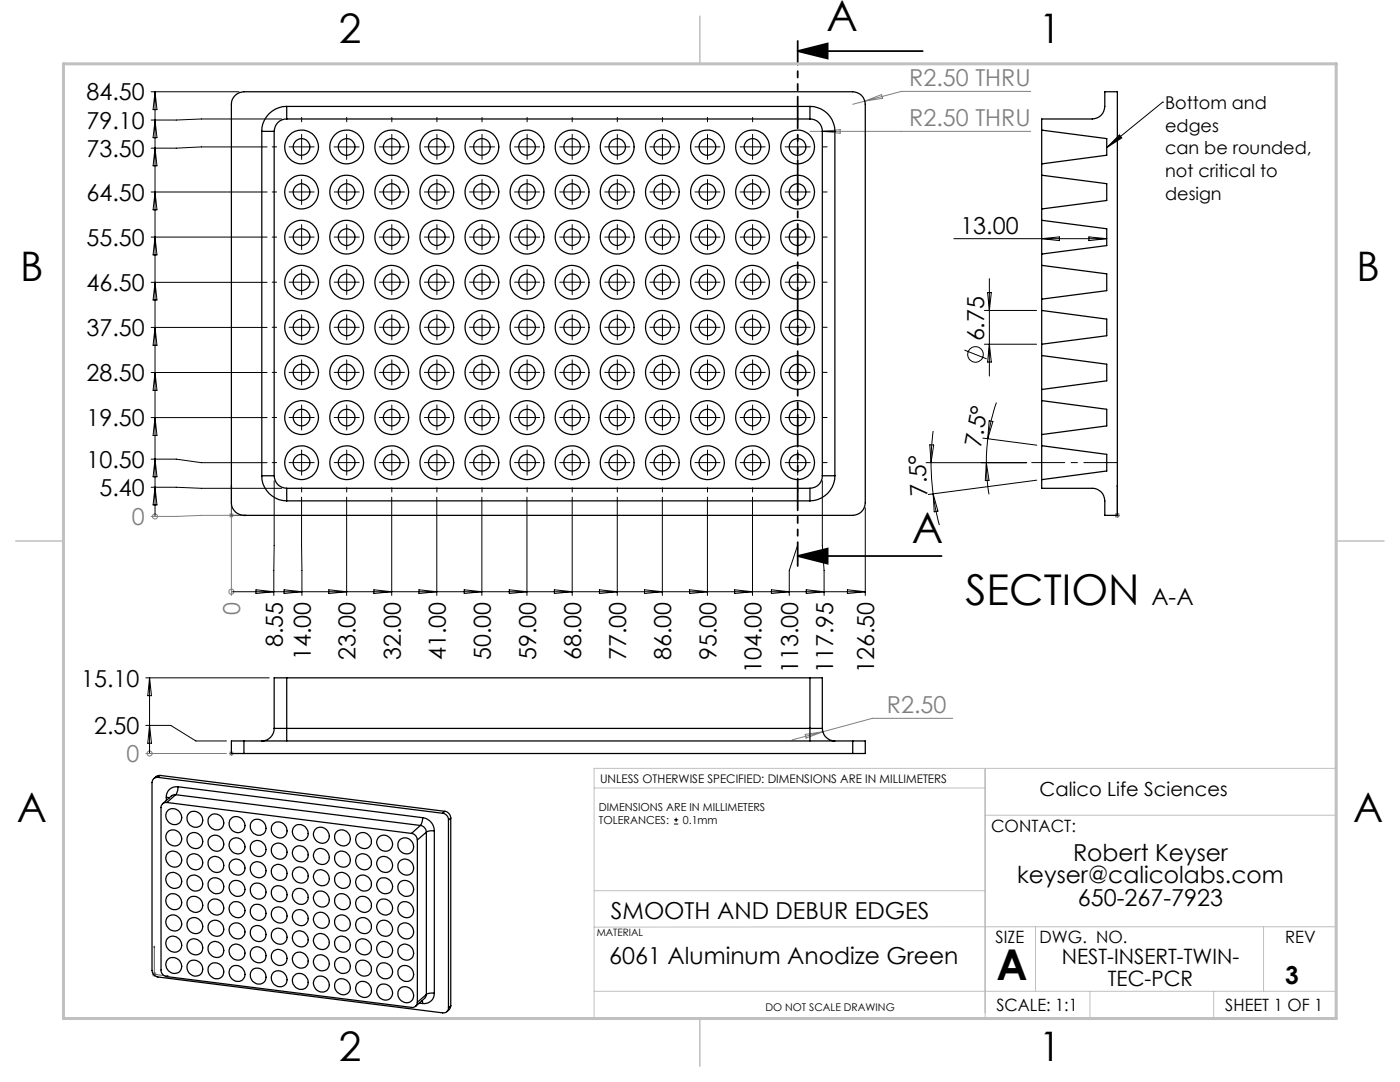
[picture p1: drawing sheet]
<svg xmlns="http://www.w3.org/2000/svg" width="279mm" height="216mm" viewBox="0 0 279 216" stroke-linecap="round" stroke-linejoin="round" font-family="sans-serif">
<defs><g id="words">
<g font-size="8.5">
<text x="164.9" y="6.3">A</text>
<text x="182" y="108.4">A</text>
<text x="192.7" y="120.8">SECTION</text>
<text x="198.9" y="195.5">A</text>
</g>
<g font-size="8.1">
<text x="67.6" y="8.5">2</text>
<text x="207.3" y="8.5">1</text>
<text x="4" y="56.2">B</text>
<text x="270.7" y="56.2">B</text>
<text x="3.3" y="164.1">A</text>
<text x="270" y="164.1">A</text>
<text x="67.6" y="211.7">2</text>
<text x="207.3" y="211.7">1</text>
</g>
<text font-size="4.9" x="256.5" y="196.4">3</text>
<g font-size="4.7" fill="#808080">
<text x="181.5" y="17.2">R2.50 THRU</text>
<text x="181.5" y="25.2">R2.50 THRU</text>
<text x="26.3" y="104.8">0</text>
<text x="48" y="122.7" transform="rotate(-90 48 122.7)">0</text>
<text x="177" y="142.3">R2.50</text>
<text x="25.2" y="152.1">0</text>
</g>
<g font-size="4.7">
<text x="17.3" y="20.1">84.50</text>
<text x="17.3" y="25.7">79.10</text>
<text x="17.3" y="31.3">73.50</text>
<text x="17.3" y="40.1">64.50</text>
<text x="191.7" y="46.6">13.00</text>
<text x="17.3" y="49.1">55.50</text>
<text x="17.3" y="58.1">46.50</text>
<text x="17.3" y="67.1">37.50</text>
<text x="196.4" y="68.1" transform="rotate(-90 196.4 68.1)">6.75</text>
<text x="17.3" y="76.1">28.50</text>
<text x="17.3" y="85.1">19.50</text>
<text x="195.7" y="89.5" transform="rotate(-79 195.7 89.5)">7.5°</text>
<text x="17.3" y="93.3">10.50</text>
<text x="19.9" y="99">5.40</text>
<text x="185.1" y="99" transform="rotate(-93 185.1 99)">7.5°</text>
<text x="229.8" y="120.8">A-A</text>
<text x="56.4" y="129.1" transform="rotate(-90 56.4 129.1)">8.55</text>
<text x="62" y="131.7" transform="rotate(-90 62 131.7)">14.00</text>
<text x="71" y="131.7" transform="rotate(-90 71 131.7)">23.00</text>
<text x="80" y="131.7" transform="rotate(-90 80 131.7)">32.00</text>
<text x="89" y="131.7" transform="rotate(-90 89 131.7)">41.00</text>
<text x="98" y="131.7" transform="rotate(-90 98 131.7)">50.00</text>
<text x="107" y="131.7" transform="rotate(-90 107 131.7)">59.00</text>
<text x="116" y="131.7" transform="rotate(-90 116 131.7)">68.00</text>
<text x="125" y="131.7" transform="rotate(-90 125 131.7)">77.00</text>
<text x="134" y="131.7" transform="rotate(-90 134 131.7)">86.00</text>
<text x="143" y="131.7" transform="rotate(-90 143 131.7)">95.00</text>
<text x="16.2" y="137">15.10</text>
<text x="152" y="134.3" transform="rotate(-90 152 134.3)">104.00</text>
<text x="159.3" y="134.3" transform="rotate(-90 159.3 134.3)">113.00</text>
<text x="166.3" y="134.3" transform="rotate(-90 166.3 134.3)">117.95</text>
<text x="174.5" y="134.3" transform="rotate(-90 174.5 134.3)">126.50</text>
<text x="18.8" y="146.5">2.50</text>
<text x="214.1" y="171.7">Robert Keyser</text>
<text x="203" y="176.3">keyser@calicolabs.com</text>
<text x="121.9" y="183.3">SMOOTH AND DEBUR EDGES</text>
<text x="215.1" y="180.8">650-267-7923</text>
<text x="121.6" y="192.4">6061 Aluminum Anodize Green</text>
</g>
<g font-size="4.2">
<text x="211.9" y="192.4">NEST-INSERT-TWIN-</text>
<text x="221.1" y="196.6">TEC-PCR</text>
</g>
<text font-size="3.9" x="207.5" y="158.8">Calico Life Sciences</text>
<g font-size="3.5">
<text x="232.5" y="21.8">Bottom and</text>
<text x="232.5" y="26.3">edges</text>
<text x="232.5" y="30.8">can be rounded,</text>
<text x="232.5" y="35.3">not critical to</text>
<text x="232.5" y="39.9">design</text>
</g>
<g font-size="3.4">
<text x="197.8" y="166">CONTACT:</text>
<text x="198.7" y="188.1">SIZE</text>
<text x="207.5" y="188.1">DWG. NO.</text>
<text x="256.5" y="188.2">REV</text>
<text x="198.8" y="201.7">SCALE: 1:1</text>
<text x="244.5" y="201.7">SHEET 1 OF 1</text>
</g>
<text font-size="2.4" x="119.8" y="156.2">UNLESS OTHERWISE SPECIFIED: DIMENSIONS ARE IN MILLIMETERS</text>
<g font-size="2.2">
<text x="119.5" y="161.8">DIMENSIONS ARE IN MILLIMETERS</text>
<text x="119.5" y="164.4">TOLERANCES:</text>
<text x="136.3" y="164.4">0.1mm</text>
</g>
<text font-size="2.1" x="152.8" y="201.7">DO NOT SCALE DRAWING</text>
<text font-size="2" x="119.1" y="186.7">MATERIAL</text>
</g></defs>
<g fill="none" stroke="#000" stroke-width=".2">
<path d="M30.2 18.3h17.5M30.9 18.3v84.7M30.9 18.3l.4 3.6h-.7zM30.2 38.3h23.1M30.9 38.3l.4 3.6h-.7zM30.9 29.6l.4 3.5h-.7zM30.9 24l.4 3.5h-.7zM53.3 29.3h-13.1l-5 .3h-5M56.2 23.7h-16l-5 .3h-5M66.7 29.3h5M69.2 26.8v5M220.9 29.5l2.5-2.6 .5 .6z"/>
<path d="M232 20.4h.1M232 20.4l-11.1 9.1M30.2 56.3h23.1M30.2 47.3h23.1M30.9 56.3l.4 3.6h-.7zM30.9 47.3l.4 3.6h-.7zM190.4 47.6h30.5M197.1 58.4h.7l-.4 3.5zM197.4 55.6v19.4M207.9 47.6l3.5-.3v.7zM217.3 47.3l3.6 .3-3.6 .4zM30.2 74.3h23.1"/>
<path d="M30.2 65.3h23.1M30.9 74.3l.4 3.6h-.7zM30.9 65.3l.4 3.6h-.7zM192.5 69.9l4.4 1.7M196.5 61.9h10.4M196.5 68.7h10.4M197.4 68.7l.4 3.5h-.7zM30.2 97.2h5l5 .2h16M30.2 91.6h5l5 .7h13.1M30.2 83.3h23.1M30.9 97.2l.4 3.6h-.7zM30.9 91.6l.4 3.5h-.7z"/>
<path d="M30.9 83.3l.4 3.6h-.7zM54.7 95.9l-.1 22.9M60.2 99.2l.1 19.6M69.2 99.2v19.6M78.2 99.2v19.6M87.2 99.2v19.6M96.2 99.2v19.6M105.2 99.2v19.6M114.2 99.2v19.6M123.2 99.2v19.6M132.2 99.2v19.6M141.2 99.2v19.6"/>
<path d="M150.2 99.2v19.6M164.1 95.9v12.9l.4 5v5M185.6 88.8h.7l-.5 3.5zM185.8 92.3l.1 3.2 .3 3.1M186.2 98.6l1 3.4-.8 .1zM186.2 86l-.3 3.1-.1 3.2M186.2 98.6l.5 3.1 .8 3.1M196.1 87.4l10.8 1.4M196.8 92.3a31.5 31.5 0 0 0 .6 6.3M196.8 92.3l.6 3.5-.8 .1zM197.1 87.5l-.3 4.8M197.4 84l.8 .1-1.1 3.4z"/>
<path d="M198.9 80.3a34.9 34.9 0 0 0-1.8 7.2M204.9 92.3h-20.1M206.9 95.8l-21.7 2.9M46.2 118.1h126.5M51.1 117.7l3.5 .4-3.5 .3zM56.7 117.7l3.6 .4-3.6 .3zM65.6 117.7l3.6 .4-3.6 .3zM74.6 117.7l3.6 .4-3.6 .3zM83.6 117.7l3.6 .4-3.6 .3zM92.6 117.7l3.6 .4-3.6 .3zM101.6 117.7l3.6 .4-3.6 .3zM110.6 117.7l3.6 .4-3.6 .3z"/>
<path d="M119.6 117.7l3.6 .4-3.6 .3zM128.6 117.7l3.6 .4-3.6 .3zM137.6 117.7l3.6 .4-3.6 .3zM146.6 117.7l3.6 .4-3.6 .3zM154 117.7l3.5 .4-3.5 .3zM159.2 112v-3.2l-1.7 5v5M160.9 117.7l3.6 .4-3.6 .3zM169.1 117.7l3.6 .4-3.6 .3zM172.7 101.3v17.5M29.1 135.3h24.6M29.8 135.3v15.1M29.8 135.3l.4 3.5h-.7z"/>
<path d="M29.1 144.7h5l5 3.1h6.1M29.8 144.7l.4 3.6h-.7zM134.5 164.4h.9M134.5 163.6h.9M134.9 163.2v.8"/>
<circle cx="194.7" cy="70.7" r="1.55"/>
</g>
<path d="M159.2 10.2h24.9M159.2 10.2l6-1.5v3zM159.2 110.9h28.7M159.2 110.9l6-1.4v3z" fill="none" stroke="#000" stroke-width=".35"/>
<g fill="none" stroke="#808080" stroke-width=".2">
<path d="M205.7 18.2h-25.8l-7.3 2M161.6 26.2h44.1M164.1 26.2l3.6-.3v.7zM172.6 20.2l-2.4 .6M172.6 20.2l3.3-1.3 .2 .7zM30.9 103h.1M45.8 102.5l.7 .7M46.2 118.1h.1M46.2 101.3v17.5M46.5 102.5l-.7 .7M47.7 102.8l-17.5 .2M222.5 102.8h1"/>
<path d="M222.6 102.5l.7 .7M223 102.3v1M223.3 102.5l-.7 .7M29.1 150.4h16.1M29.8 150.4h.1M45.7 150.4h1M45.8 150l.7 .7M46.2 149.9v.9M46.5 150l-.7 .7M160.7 146.5l3.5-.5-3.3 1.3zM164.2 146l-6.1 1.6M190.1 143.3h-16l-9.9 2.7"/>
<path d="M30.3 194.4h1M30.4 194.1l.8 .7M30.8 193.9v1M31.2 194.1l-.8 .7"/>
<circle cx="30.9" cy="103" r=".5"/>
<circle cx="46.2" cy="118.1" r=".5"/>
<circle cx="29.9" cy="150.4" r=".51"/>
</g>
<g fill="none" stroke="#00f" stroke-width=".2">
<path d="M46.2 96.8v.4h-.1zM46.2 96.8v6h3M223 96.8v.4v-.4M223 96.8v6M48.9 102.8h.3l-.3 .1zM223 102.8v.1zM223 102.8h.1M46.1 150.4h.1zM46.2 150.4h.1M46.2 150.4h3M49.2 150.4h-.3h.3M30.8 188.8l.1 .3h-.2z"/>
<path d="M30.8 188.8v5.6l2.8 .4M33.3 194.7l.3 .1h-.3z"/>
</g>
<path d="M222.9 92.3h-17" fill="none" stroke="#000" stroke-width=".2" stroke-dasharray="15.2 1.3 1.3 1.3" stroke-dashoffset="8.6"/>
<g fill="none" stroke="#000" stroke-width=".2" stroke-dasharray="15.2 1.3 1.3 1.3">
<path d="M55.2 29.3h-.9M55.2 38.3h-.9M60.2 29.3v-2.5M60.2 29.3h-2.5M60.2 29.3v2.5M60.2 29.3h2.5M60.2 24.3v-.9M60.2 38.3v-2.5M60.2 38.3h-2.5M60.2 38.3v2.5M60.2 38.3h2.5M69.2 24.3v-.9"/>
<path d="M69.2 38.3v-2.5M69.2 38.3h-2.5M69.2 38.3v2.5M69.2 38.3h2.5M78.2 29.3v-2.5M78.2 29.3h-2.5M78.2 29.3v2.5M78.2 29.3h2.5M78.2 24.3v-.9M78.2 38.3v-2.5M78.2 38.3h-2.5M78.2 38.3v2.5"/>
<path d="M78.2 38.3h2.5M87.2 29.3v-2.5M87.2 29.3h-2.5M87.2 29.3v2.5M87.2 29.3h2.5M87.2 24.3v-.9M87.2 38.3v-2.5M87.2 38.3h-2.5M87.2 38.3v2.5M87.2 38.3h2.5M96.2 29.3v-2.5M96.2 29.3h-2.5"/>
<path d="M96.2 29.3v2.5M96.2 29.3h2.5M96.2 24.3v-.9M96.2 38.3v-2.5M96.2 38.3h-2.5M96.2 38.3v2.5M96.2 38.3h2.5M105.2 29.3v-2.5M105.2 29.3h-2.5M105.2 29.3v2.5M105.2 29.3h2.5M105.2 24.3v-.9"/>
<path d="M105.2 38.3v-2.5M105.2 38.3h-2.5M105.2 38.3v2.5M105.2 38.3h2.5M114.2 29.3v-2.5M114.2 29.3h-2.5M114.2 29.3v2.5M114.2 29.3h2.5M114.2 24.3v-.9M114.2 38.3v-2.5M114.2 38.3h-2.5M114.2 38.3v2.5"/>
<path d="M114.2 38.3h2.5M123.2 29.3v-2.5M123.2 29.3h-2.5M123.2 29.3v2.5M123.2 29.3h2.5M123.2 24.3v-.9M123.2 38.3v-2.5M123.2 38.3h-2.5M123.2 38.3v2.5M123.2 38.3h2.5M132.2 29.3v-2.5M132.2 29.3h-2.5"/>
<path d="M132.2 29.3v2.5M132.2 29.3h2.5M132.2 24.3v-.9M132.2 38.3v-2.5M132.2 38.3h-2.5M132.2 38.3v2.5M132.2 38.3h2.5M141.2 29.3v-2.5M141.2 29.3h-2.5M141.2 29.3v2.5M141.2 29.3h2.5M141.2 24.3v-.9"/>
<path d="M141.2 38.3v-2.5M141.2 38.3h-2.5M141.2 38.3v2.5M141.2 38.3h2.5M150.2 29.3v-2.5M150.2 29.3h-2.5M150.2 29.3v2.5M150.2 29.3h2.5M150.2 24.3v-.9M150.2 38.3v-2.5M150.2 38.3h-2.5M150.2 38.3v2.5"/>
<path d="M150.2 38.3h2.5M159.2 29.3v-2.5M159.2 29.3h-2.5M159.2 29.3v2.5M159.2 29.3h2.5M159.2 24.3v-.9M159.2 38.3v-2.5M159.2 38.3h-2.5M159.2 38.3v2.5M159.2 38.3h2.5M164.2 29.3h.9M164.2 38.3h.9"/>
<path d="M55.2 47.3h-.9M55.2 56.3h-.9M60.2 47.3v-2.5M60.2 47.3h-2.5M60.2 47.3v2.5M60.2 47.3h2.5M60.2 56.3v-2.5M60.2 56.3h-2.5M60.2 56.3v2.5M60.2 56.3h2.5M69.2 47.3v-2.5M69.2 47.3h-2.5"/>
<path d="M69.2 47.3v2.5M69.2 47.3h2.5M69.2 56.3v-2.5M69.2 56.3h-2.5M69.2 56.3v2.5M69.2 56.3h2.5M78.2 47.3v-2.5M78.2 47.3h-2.5M78.2 47.3v2.5M78.2 47.3h2.5M78.2 56.3v-2.5M78.2 56.3h-2.5"/>
<path d="M78.2 56.3v2.5M78.2 56.3h2.5M87.2 47.3v-2.5M87.2 47.3h-2.5M87.2 47.3v2.5M87.2 47.3h2.5M87.2 56.3v-2.5M87.2 56.3h-2.5M87.2 56.3v2.5M87.2 56.3h2.5M96.2 47.3v-2.5M96.2 47.3h-2.5"/>
<path d="M96.2 47.3v2.5M96.2 47.3h2.5M96.2 56.3v-2.5M96.2 56.3h-2.5M96.2 56.3v2.5M96.2 56.3h2.5M105.2 47.3v-2.5M105.2 47.3h-2.5M105.2 47.3v2.5M105.2 47.3h2.5M105.2 56.3v-2.5M105.2 56.3h-2.5"/>
<path d="M105.2 56.3v2.5M105.2 56.3h2.5M114.2 47.3v-2.5M114.2 47.3h-2.5M114.2 47.3v2.5M114.2 47.3h2.5M114.2 56.3v-2.5M114.2 56.3h-2.5M114.2 56.3v2.5M114.2 56.3h2.5M123.2 47.3v-2.5M123.2 47.3h-2.5"/>
<path d="M123.2 47.3v2.5M123.2 47.3h2.5M123.2 56.3v-2.5M123.2 56.3h-2.5M123.2 56.3v2.5M123.2 56.3h2.5M132.2 47.3v-2.5M132.2 47.3h-2.5M132.2 47.3v2.5M132.2 47.3h2.5M132.2 56.3v-2.5M132.2 56.3h-2.5"/>
<path d="M132.2 56.3v2.5M132.2 56.3h2.5M141.2 47.3v-2.5M141.2 47.3h-2.5M141.2 47.3v2.5M141.2 47.3h2.5M141.2 56.3v-2.5M141.2 56.3h-2.5M141.2 56.3v2.5M141.2 56.3h2.5M150.2 47.3v-2.5M150.2 47.3h-2.5"/>
<path d="M150.2 47.3v2.5M150.2 47.3h2.5M150.2 56.3v-2.5M150.2 56.3h-2.5M150.2 56.3v2.5M150.2 56.3h2.5M159.2 47.3v-2.5M159.2 47.3h-2.5M159.2 47.3v2.5M159.2 47.3h2.5M159.2 56.3v-2.5M159.2 56.3h-2.5"/>
<path d="M159.2 56.3v2.5M159.2 56.3h2.5M164.2 47.3h.9M164.2 56.3h.9M55.2 65.3h-.9M55.2 74.3h-.9M60.2 65.3v-2.5M60.2 65.3h-2.5M60.2 65.3v2.5M60.2 65.3h2.5M60.2 74.3v-2.5M60.2 74.3h-2.5"/>
<path d="M60.2 74.3v2.5M60.2 74.3h2.5M69.2 65.3v-2.5M69.2 65.3h-2.5M69.2 65.3v2.5M69.2 65.3h2.5M69.2 74.3v-2.5M69.2 74.3h-2.5M69.2 74.3v2.5M69.2 74.3h2.5M78.2 65.3v-2.5M78.2 65.3h-2.5"/>
<path d="M78.2 65.3v2.5M78.2 65.3h2.5M78.2 74.3v-2.5M78.2 74.3h-2.5M78.2 74.3v2.5M78.2 74.3h2.5M87.2 65.3v-2.5M87.2 65.3h-2.5M87.2 65.3v2.5M87.2 65.3h2.5M87.2 74.3v-2.5M87.2 74.3h-2.5"/>
<path d="M87.2 74.3v2.5M87.2 74.3h2.5M96.2 65.3v-2.5M96.2 65.3h-2.5M96.2 65.3v2.5M96.2 65.3h2.5M96.2 74.3v-2.5M96.2 74.3h-2.5M96.2 74.3v2.5M96.2 74.3h2.5M105.2 65.3v-2.5M105.2 65.3h-2.5"/>
<path d="M105.2 65.3v2.5M105.2 65.3h2.5M105.2 74.3v-2.5M105.2 74.3h-2.5M105.2 74.3v2.5M105.2 74.3h2.5M114.2 65.3v-2.5M114.2 65.3h-2.5M114.2 65.3v2.5M114.2 65.3h2.5M114.2 74.3v-2.5M114.2 74.3h-2.5"/>
<path d="M114.2 74.3v2.5M114.2 74.3h2.5M123.2 65.3v-2.5M123.2 65.3h-2.5M123.2 65.3v2.5M123.2 65.3h2.5M123.2 74.3v-2.5M123.2 74.3h-2.5M123.2 74.3v2.5M123.2 74.3h2.5M132.2 65.3v-2.5M132.2 65.3h-2.5"/>
<path d="M132.2 65.3v2.5M132.2 65.3h2.5M132.2 74.3v-2.5M132.2 74.3h-2.5M132.2 74.3v2.5M132.2 74.3h2.5M141.2 65.3v-2.5M141.2 65.3h-2.5M141.2 65.3v2.5M141.2 65.3h2.5M141.2 74.3v-2.5M141.2 74.3h-2.5"/>
<path d="M141.2 74.3v2.5M141.2 74.3h2.5M150.2 65.3v-2.5M150.2 65.3h-2.5M150.2 65.3v2.5M150.2 65.3h2.5M150.2 74.3v-2.5M150.2 74.3h-2.5M150.2 74.3v2.5M150.2 74.3h2.5M159.2 65.3v-2.5M159.2 65.3h-2.5"/>
<path d="M159.2 65.3v2.5M159.2 65.3h2.5M159.2 74.3v-2.5M159.2 74.3h-2.5M159.2 74.3v2.5M159.2 74.3h2.5M164.2 65.3h.9M164.2 74.3h.9M55.2 83.3h-.9M55.2 92.3h-.9M60.2 83.3v-2.5M60.2 83.3h-2.5"/>
<path d="M60.2 83.3v2.5M60.2 83.3h2.5M60.2 92.3v-2.5M60.2 92.3h-2.5M60.2 92.3v2.5M60.2 92.3h2.5M60.2 97.3v.9M69.2 83.3v-2.5M69.2 83.3h-2.5M69.2 83.3v2.5M69.2 83.3h2.5M69.2 92.3v-2.5"/>
<path d="M69.2 92.3h-2.5M69.2 92.3v2.5M69.2 92.3h2.5M69.2 97.3v.9M78.2 83.3v-2.5M78.2 83.3h-2.5M78.2 83.3v2.5M78.2 83.3h2.5M78.2 92.3v-2.5M78.2 92.3h-2.5M78.2 92.3v2.5M78.2 92.3h2.5"/>
<path d="M78.2 97.3v.9M87.2 83.3v-2.5M87.2 83.3h-2.5M87.2 83.3v2.5M87.2 83.3h2.5M87.2 92.3v-2.5M87.2 92.3h-2.5M87.2 92.3v2.5M87.2 92.3h2.5M87.2 97.3v.9M96.2 83.3v-2.5M96.2 83.3h-2.5"/>
<path d="M96.2 83.3v2.5M96.2 83.3h2.5M96.2 92.3v-2.5M96.2 92.3h-2.5M96.2 92.3v2.5M96.2 92.3h2.5M96.2 97.3v.9M105.2 83.3v-2.5M105.2 83.3h-2.5M105.2 83.3v2.5M105.2 83.3h2.5M105.2 92.3v-2.5"/>
<path d="M105.2 92.3h-2.5M105.2 92.3v2.5M105.2 92.3h2.5M105.2 97.3v.9M114.2 83.3v-2.5M114.2 83.3h-2.5M114.2 83.3v2.5M114.2 83.3h2.5M114.2 92.3v-2.5M114.2 92.3h-2.5M114.2 92.3v2.5M114.2 92.3h2.5"/>
<path d="M114.2 97.3v.9M123.2 83.3v-2.5M123.2 83.3h-2.5M123.2 83.3v2.5M123.2 83.3h2.5M123.2 92.3v-2.5M123.2 92.3h-2.5M123.2 92.3v2.5M123.2 92.3h2.5M123.2 97.3v.9M132.2 83.3v-2.5M132.2 83.3h-2.5"/>
<path d="M132.2 83.3v2.5M132.2 83.3h2.5M132.2 92.3v-2.5M132.2 92.3h-2.5M132.2 92.3v2.5M132.2 92.3h2.5M132.2 97.3v.9M141.2 83.3v-2.5M141.2 83.3h-2.5M141.2 83.3v2.5M141.2 83.3h2.5M141.2 92.3v-2.5"/>
<path d="M141.2 92.3h-2.5M141.2 92.3v2.5M141.2 92.3h2.5M141.2 97.3v.9M150.2 83.3v-2.5M150.2 83.3h-2.5M150.2 83.3v2.5M150.2 83.3h2.5M150.2 92.3v-2.5M150.2 92.3h-2.5M150.2 92.3v2.5M150.2 92.3h2.5"/>
<path d="M150.2 97.3v.9M159.2 83.3v-2.5M159.2 83.3h-2.5M159.2 83.3v2.5M159.2 83.3h2.5M159.2 92.3v-2.5M159.2 92.3h-2.5M159.2 92.3v2.5M159.2 92.3h2.5M159.2 97.3v.9M164.2 83.3h.9M164.2 92.3h.9"/>
</g>
<path d="M159.2 8.2v104.7" fill="none" stroke="#000" stroke-width=".35" stroke-dasharray="6.3 1.3 1.3 1.3 1.3 1.3" stroke-dashoffset="1.6"/>
<path d="M118.6 157.2h78M196.6 153.3v49.9M118.6 177.7h78M196.6 162.7h70.1M118.6 197.8h148.1M206.7 184.9v12.9M217.5 197.8v5.4M242.2 197.8v5.4M252.2 184.9v12.9M266.7 184.9l-148.1 .1M26.7 203.2h240v-49.9h-148.1v49.9" fill="none" stroke="#c0c0c0" stroke-width=".2"/>
<path d="M139.7 3.2v9.5M3.1 107.9h9.6M266.7 107.9h9.5M139.7 203.2v9.6" fill="none" stroke="#c0c0c0" stroke-width=".3"/>
<path d="M12.7 12.7h254v190.5h-254z" fill="none" stroke="#c0c0c0" stroke-width=".6"/>
<g fill="#000">
<path d="M220.9 29.5l2.5-2.6 .5 .6z"/>
<path d="M159.2 10.2l6-1.5v3zM159.2 110.9l6-1.4v3z"/>
</g>
<g fill="#00f">
<path d="M48.9 102.8h.3l-.3 .1zM46.2 96.8v.4h-.1z"/>
<path d="M33.3 194.7l.3 .1h-.3zM30.8 188.8l.1 .3h-.2z"/>
<path d="M223 102.8v.1zM223 96.8v.4zM223 102.8v.1zM223 96.8v.4z"/>
<path d="M48.9 150.4h.3zM46.1 150.4h.1z"/>
</g>
<g fill="none" stroke="#000" stroke-width=".25">
<path d="M46.9 19a2.72 2.72 0 0 1 1.8-.7h121.5a2.53 2.53 0 0 1 2.5 2.5v79.5a2.53 2.53 0 0 1-2.5 2.5h-121.5a2.53 2.53 0 0 1-2.5-2.5v-79.5a2.32 2.32 0 0 1 .7-1.8zM52.2 26.2h2.5M52.2 26.2v68.7M54.7 26.2v68.7M57.2 23.7a2.47 2.47 0 0 0-2.5 2.5M57.2 21.2a4.9 4.9 0 0 0-5 5M57.2 21.2v2.5M57.2 23.7h104.4M57.2 21.2h104.4M161.6 23.7a2.41 2.41 0 0 1 2.5 2.5M161.6 21.2a4.9 4.9 0 0 1 5 5M161.6 21.2v2.5"/>
<path d="M164.1 26.2h2.5M164.1 26.2v68.7M166.6 26.2v68.7M207.9 26v-2.3h10.1a2.53 2.53 0 0 0 2.5-2.5v-2.9h2.5v84.5h-2.5v-2.9a2.47 2.47 0 0 0-2.5-2.5h-10.1v-1.7M207.9 26v6.7M207.9 35v6.7M207.9 32.7v2.3M207.9 26l13 1.7v3.3l-13 1.7M207.9 35l13 1.7v3.3l-13 1.7M207.9 53v6.7M207.9 44v6.7M207.9 41.7v2.3"/>
<path d="M207.9 50.7v2.3M207.9 59.7v2.2M207.9 44l13 1.6v3.4l-13 1.7M207.9 53l13 1.6v3.4l-13 1.7M207.9 61.9v6.8M207.9 70.9v6.8M207.9 79.9v6.8M207.9 79.9l13 1.8v3.3l-13 1.7M207.9 68.7v2.2M207.9 77.7v2.2M207.9 70.9l13 1.8v3.3l-13 1.7M207.9 61.9l13 1.8v3.3l-13 1.7"/>
<path d="M52.2 94.9h2.5M52.2 94.9a5 5 0 0 0 5 5M54.7 94.9a2.53 2.53 0 0 0 2.5 2.5M57.2 97.4v2.5M57.2 97.4h104.4M57.2 99.9h104.4M161.6 97.4v2.5M164.1 94.9a2.47 2.47 0 0 1-2.5 2.5M164.1 94.9h2.5M166.6 94.9a5 5 0 0 1-5 5M207.9 88.9v6.8M207.9 86.7v2.2"/>
<path d="M207.9 88.9l13 1.8v3.3l-13 1.7M57.2 135.3h-2.5v10M57.2 135.3v10M57.2 135.3h104.4M161.6 135.3h2.5v10M161.6 135.3v10M31.5 155.1a1.03 1.03 0 0 0-1.2 1v37.5a1.42 1.42 0 0 0 1.2 1.3l56.8 7.2a.99 .99 0 0 0 1.2-1M31.5 155.1l56.8 7.2M32 154.7l-.7 .1-.6 .6M32 154.7l-.5 .4M32 154.7l56.8 7.2M33.2 159.1l.6 .1"/>
<path d="M33.2 159.1v.6M35.1 158.6l-.8 .2-1.8 1.6M35.1 158.6l-1.8 1.5M35.1 158.6l48.8 6.1M35.5 157a2.02 2.02 0 0 0-2.3 2.1M35.5 157v.7l-.4 .9M35.5 157l48.8 6.2M48.7 147.8h-2.5v2.6h2.5M48.7 147.8v2.6M48.7 150.4h121.5M48.7 147.8h121.5M54.7 145.3h2.5"/>
<path d="M54.7 145.3a2.47 2.47 0 0 1-2.5 2.5M57.2 145.3v2.5M57.2 145.3h104.4M161.6 145.3v2.5M161.6 145.3h2.5M164.1 145.3a2.53 2.53 0 0 0 2.5 2.5M170.2 147.8h2.5v2.6h-2.5M170.2 147.8v2.6M33.3 160.1a.99 .99 0 0 0-1.2 1v32.4a1.33 1.33 0 0 0 1.2 1.4l48.8 6.1a.98 .98 0 0 0 1.2-1M33.3 160.1l48.8 6.2M33.4 170.3a1.66 1.66 0 0 1 2.5 .2 1.66 1.66 0 0 1-.5 2.4 1.75 1.75 0 0 1-1.9-.6 1.75 1.75 0 0 1-.1-2zM33.6 161.6a1.7 1.7 0 0 1 2.3 .4 1.7 1.7 0 0 1-.2 2.3 1.72 1.72 0 0 1-2.2-.4 1.72 1.72 0 0 1 .1-2.3z"/>
<path d="M33.6 165.9a1.67 1.67 0 0 1 2.3 .5 1.67 1.67 0 0 1-.5 2.3 1.73 1.73 0 0 1-2-.7 1.73 1.73 0 0 1 .2-2.1zM33.6 178.6a1.65 1.65 0 0 1 2.3 .5 1.65 1.65 0 0 1-.5 2.3 1.71 1.71 0 0 1-2-.7 1.71 1.71 0 0 1 .2-2.1zM33.6 174.4a1.67 1.67 0 0 1 2.3 .4 1.67 1.67 0 0 1-.5 2.4 1.72 1.72 0 0 1-2-.7 1.72 1.72 0 0 1 .2-2.1zM37.6 166.6a1.66 1.66 0 0 1 2.5 .2 1.66 1.66 0 0 1-.5 2.4 1.75 1.75 0 0 1-1.9-.6 1.75 1.75 0 0 1-.1-2zM37.6 162.4a1.67 1.67 0 0 1 2.4 .1 1.67 1.67 0 0 1-.1 2.4 1.73 1.73 0 0 1-2.1-.4 1.73 1.73 0 0 1-.2-2.1zM37.6 179.4a1.67 1.67 0 0 1 2.4 0 1.67 1.67 0 0 1-.1 2.4 1.73 1.73 0 0 1-2.1-.3 1.73 1.73 0 0 1-.2-2.1zM37.6 170.9a1.67 1.67 0 0 1 2.4 .1 1.67 1.67 0 0 1-.1 2.3 1.73 1.73 0 0 1-2.1-.3 1.73 1.73 0 0 1-.2-2.1zM37.8 174.9a1.7 1.7 0 0 1 2.3 .4 1.7 1.7 0 0 1-.2 2.3 1.73 1.73 0 0 1-2.2-.5 1.73 1.73 0 0 1 .1-2.2zM41.8 179.9a1.65 1.65 0 0 1 2.4 .1 1.65 1.65 0 0 1-.3 2.5 1.75 1.75 0 0 1-2-.6 1.75 1.75 0 0 1-.1-2zM41.8 175.6a1.65 1.65 0 0 1 2.5 .2 1.65 1.65 0 0 1-.4 2.4 1.75 1.75 0 0 1-2-.5 1.75 1.75 0 0 1-.1-2.1zM41.8 171.4a1.67 1.67 0 0 1 2.5 .2 1.67 1.67 0 0 1-.4 2.4 1.77 1.77 0 0 1-2-.6 1.77 1.77 0 0 1-.1-2zM41.8 167.1a1.67 1.67 0 0 1 2.5 .2 1.67 1.67 0 0 1-.4 2.5 1.77 1.77 0 0 1-2-.6 1.77 1.77 0 0 1-.1-2.1z"/>
<path d="M41.8 162.9a1.65 1.65 0 0 1 2.4 .2 1.65 1.65 0 0 1-.3 2.4 1.75 1.75 0 0 1-2-.6 1.75 1.75 0 0 1-.1-2zM46 167.7a1.65 1.65 0 0 1 2.5 .2 1.65 1.65 0 0 1-.5 2.4 1.75 1.75 0 0 1-1.9-.6 1.75 1.75 0 0 1-.1-2zM46.2 163.3a1.69 1.69 0 0 1 2.3 .3 1.69 1.69 0 0 1-.2 2.3 1.71 1.71 0 0 1-2.2-.4 1.71 1.71 0 0 1 .1-2.2zM46.2 176a1.7 1.7 0 0 1 2.3 .4 1.7 1.7 0 0 1-.2 2.2 1.72 1.72 0 0 1-2.2-.4 1.72 1.72 0 0 1 .1-2.2zM46.2 171.7a1.69 1.69 0 0 1 2.3 .4 1.69 1.69 0 0 1-.2 2.3 1.71 1.71 0 0 1-2.2-.5 1.71 1.71 0 0 1 .1-2.2zM50.2 168.2a1.66 1.66 0 0 1 2.5 .2 1.66 1.66 0 0 1-.5 2.4 1.75 1.75 0 0 1-1.9-.6 1.75 1.75 0 0 1-.1-2zM50.2 164a1.67 1.67 0 0 1 2.4 .1 1.67 1.67 0 0 1-.1 2.3 1.73 1.73 0 0 1-2.1-.3 1.73 1.73 0 0 1-.2-2.1zM50.4 176.5a1.7 1.7 0 0 1 2.3 .4 1.7 1.7 0 0 1-.2 2.3 1.72 1.72 0 0 1-2.2-.5 1.72 1.72 0 0 1 .1-2.2zM50.4 172.3a1.69 1.69 0 0 1 2.3 .3 1.69 1.69 0 0 1-.2 2.3 1.71 1.71 0 0 1-2.2-.4 1.71 1.71 0 0 1 .1-2.2zM54.4 168.7a1.67 1.67 0 0 1 2.5 .2 1.67 1.67 0 0 1-.4 2.4 1.76 1.76 0 0 1-2-.5 1.76 1.76 0 0 1-.1-2.1zM54.6 164.3a1.68 1.68 0 0 1 2.3 .5 1.68 1.68 0 0 1-.4 2.3 1.74 1.74 0 0 1-2-.7 1.74 1.74 0 0 1 .1-2.1zM54.6 177a1.7 1.7 0 0 1 2.3 .4 1.7 1.7 0 0 1-.2 2.3 1.72 1.72 0 0 1-2.2-.5 1.72 1.72 0 0 1 .1-2.2z"/>
<path d="M54.6 172.8a1.68 1.68 0 0 1 2.3 .4 1.68 1.68 0 0 1-.4 2.4 1.73 1.73 0 0 1-2-.7 1.73 1.73 0 0 1 .1-2.1zM58.7 169.3a1.67 1.67 0 0 1 2.3 .1 1.67 1.67 0 0 1-.1 2.3 1.73 1.73 0 0 1-2.1-.3 1.73 1.73 0 0 1-.1-2.1zM58.7 165a1.65 1.65 0 0 1 2.4 .2 1.65 1.65 0 0 1-.4 2.4 1.75 1.75 0 0 1-1.9-.6 1.75 1.75 0 0 1-.1-2zM58.8 177.6a1.71 1.71 0 0 1 2.3 .4 1.71 1.71 0 0 1-.2 2.2 1.72 1.72 0 0 1-2.1-.4 1.72 1.72 0 0 1 0-2.2zM58.8 173.3a1.69 1.69 0 0 1 2.3 .4 1.69 1.69 0 0 1-.2 2.3 1.71 1.71 0 0 1-2.1-.5 1.71 1.71 0 0 1 0-2.2zM62.9 169.8a1.66 1.66 0 0 1 2.4 .2 1.66 1.66 0 0 1-.4 2.4 1.75 1.75 0 0 1-1.9-.6 1.75 1.75 0 0 1-.1-2zM62.9 165.6a1.66 1.66 0 0 1 2.4 .1 1.66 1.66 0 0 1-.4 2.5 1.75 1.75 0 0 1-1.9-.6 1.75 1.75 0 0 1-.1-2zM63 178.1a1.65 1.65 0 0 1 2.4 .5 1.65 1.65 0 0 1-.5 2.3 1.71 1.71 0 0 1-2-.7 1.71 1.71 0 0 1 .1-2.1zM63 173.8a1.67 1.67 0 0 1 2.4 .5 1.67 1.67 0 0 1-.5 2.3 1.72 1.72 0 0 1-2-.6 1.72 1.72 0 0 1 .1-2.2zM67.1 170.3a1.67 1.67 0 0 1 2.4 .2 1.67 1.67 0 0 1-.4 2.4 1.76 1.76 0 0 1-1.9-.6 1.76 1.76 0 0 1-.1-2zM67.2 174.4a1.68 1.68 0 0 1 2.4 .4 1.68 1.68 0 0 1-.5 2.4 1.73 1.73 0 0 1-2-.7 1.73 1.73 0 0 1 .1-2.1zM67.2 178.6a1.66 1.66 0 0 1 2.4 .5 1.66 1.66 0 0 1-.5 2.3 1.72 1.72 0 0 1-2-.6 1.72 1.72 0 0 1 .1-2.2z"/>
<path d="M67.2 165.9a1.68 1.68 0 0 1 2.4 .5 1.68 1.68 0 0 1-.5 2.3 1.74 1.74 0 0 1-2-.7 1.74 1.74 0 0 1 .1-2.1zM71.3 175.1a1.69 1.69 0 0 1 2.4 .1 1.69 1.69 0 0 1-.1 2.4 1.76 1.76 0 0 1-2.1-.4 1.76 1.76 0 0 1-.2-2.1zM71.3 179.4a1.69 1.69 0 0 1 2.4 0 1.69 1.69 0 0 1-.1 2.4 1.75 1.75 0 0 1-2.1-.3 1.75 1.75 0 0 1-.2-2.1zM71.3 166.6a1.67 1.67 0 0 1 2.4 .2 1.67 1.67 0 0 1-.4 2.4 1.77 1.77 0 0 1-1.9-.6 1.77 1.77 0 0 1-.1-2zM71.3 170.9a1.68 1.68 0 0 1 2.3 0 1.68 1.68 0 0 1 0 2.4 1.75 1.75 0 0 1-2.1-.3 1.75 1.75 0 0 1-.2-2.1zM75.5 179.9a1.64 1.64 0 0 1 2.4 .2 1.64 1.64 0 0 1-.4 2.4 1.73 1.73 0 0 1-1.9-.6 1.73 1.73 0 0 1-.1-2zM75.7 167a1.67 1.67 0 0 1 2.3 .4 1.67 1.67 0 0 1-.5 2.4 1.73 1.73 0 0 1-2-.7 1.73 1.73 0 0 1 .2-2.1zM75.7 171.2a1.67 1.67 0 0 1 2.3 .5 1.67 1.67 0 0 1-.5 2.3 1.72 1.72 0 0 1-2-.7 1.72 1.72 0 0 1 .2-2.1zM75.7 175.4a1.67 1.67 0 0 1 2.3 .5 1.67 1.67 0 0 1-.5 2.3 1.72 1.72 0 0 1-2-.7 1.72 1.72 0 0 1 .2-2.1zM79.7 167.7a1.67 1.67 0 0 1 2.4 .2 1.67 1.67 0 0 1-.4 2.4 1.76 1.76 0 0 1-1.9-.6 1.76 1.76 0 0 1-.1-2zM79.9 176a1.68 1.68 0 0 1 2.3 .4 1.68 1.68 0 0 1-.5 2.4 1.73 1.73 0 0 1-2-.7 1.73 1.73 0 0 1 .2-2.1zM79.9 171.7a1.68 1.68 0 0 1 2.3 .5 1.68 1.68 0 0 1-.5 2.3 1.73 1.73 0 0 1-2-.6 1.73 1.73 0 0 1 .2-2.2z"/>
<path d="M82.1 166.3a1.34 1.34 0 0 1 1.2 1.3M83.3 167.6v32.4M83.9 164.7a1.41 1.41 0 0 1 1.2 1.4M83.9 164.7l-1.8 1.6M84.3 163.2a2.68 2.68 0 0 1 2.4 2.6M84.3 163.2v.7l-.4 .8M85.1 166.1l-1.8 1.5M85.1 166.1v32.3M86.7 165.8a2.22 2.22 0 0 0-1.6 .3M86.7 165.8v32.4M88.3 162.3a1.33 1.33 0 0 1 1.2 1.3M88.8 161.9a1.42 1.42 0 0 1 1.2 1.3"/>
<path d="M88.8 161.9l-.5 .4M89.5 163.6v37.5M90 163.2l-.5 .4M90 163.2v37.5M33.4 187.3a1.66 1.66 0 0 1 2.5 .2 1.66 1.66 0 0 1-.5 2.4 1.75 1.75 0 0 1-1.9-.6 1.75 1.75 0 0 1-.1-2zM33.4 183.1a1.66 1.66 0 0 1 2.5 .1 1.66 1.66 0 0 1-.5 2.5 1.75 1.75 0 0 1-1.9-.6 1.75 1.75 0 0 1-.1-2zM33.6 191.3a1.67 1.67 0 0 1 2.3 .5 1.67 1.67 0 0 1-.5 2.3 1.72 1.72 0 0 1-2-.6 1.72 1.72 0 0 1 .2-2.2zM37.6 183.6a1.66 1.66 0 0 1 2.5 .2 1.66 1.66 0 0 1-.5 2.4 1.75 1.75 0 0 1-1.9-.6 1.75 1.75 0 0 1-.1-2zM37.8 191.9a1.7 1.7 0 0 1 2.3 .4 1.7 1.7 0 0 1-.2 2.3 1.72 1.72 0 0 1-2.2-.5 1.72 1.72 0 0 1 .1-2.2zM37.8 187.6a1.69 1.69 0 0 1 2.3 .4 1.69 1.69 0 0 1-.2 2.3 1.71 1.71 0 0 1-2.2-.5 1.71 1.71 0 0 1 .1-2.2zM41.8 192.6a1.65 1.65 0 0 1 2.5 .2 1.65 1.65 0 0 1-.4 2.4 1.75 1.75 0 0 1-2-.6 1.75 1.75 0 0 1-.1-2zM41.8 188.4a1.65 1.65 0 0 1 2.5 .1 1.65 1.65 0 0 1-.4 2.5 1.76 1.76 0 0 1-2-.6 1.76 1.76 0 0 1-.1-2z"/>
<path d="M41.8 184.1a1.67 1.67 0 0 1 2.5 .2 1.67 1.67 0 0 1-.4 2.4 1.77 1.77 0 0 1-2-.6 1.77 1.77 0 0 1-.1-2zM46 180.4a1.65 1.65 0 0 1 2.5 .2 1.65 1.65 0 0 1-.5 2.4 1.75 1.75 0 0 1-1.9-.6 1.75 1.75 0 0 1-.1-2zM46.2 192.9a1.7 1.7 0 0 1 2.3 .4 1.7 1.7 0 0 1-.2 2.3 1.72 1.72 0 0 1-2.2-.4 1.72 1.72 0 0 1 .1-2.3zM46.2 188.7a1.69 1.69 0 0 1 2.3 .4 1.69 1.69 0 0 1-.2 2.2 1.71 1.71 0 0 1-2.2-.4 1.71 1.71 0 0 1 .1-2.2zM46.2 184.5a1.69 1.69 0 0 1 2.3 .3 1.69 1.69 0 0 1-.2 2.3 1.71 1.71 0 0 1-2.2-.4 1.71 1.71 0 0 1 .1-2.2zM50.2 180.9a1.66 1.66 0 0 1 2.5 .2 1.66 1.66 0 0 1-.5 2.5 1.75 1.75 0 0 1-1.9-.6 1.75 1.75 0 0 1-.1-2.1zM50.4 193.5a1.7 1.7 0 0 1 2.3 .4 1.7 1.7 0 0 1-.2 2.2 1.72 1.72 0 0 1-2.2-.4 1.72 1.72 0 0 1 .1-2.2zM50.4 189.2a1.69 1.69 0 0 1 2.3 .4 1.69 1.69 0 0 1-.2 2.3 1.71 1.71 0 0 1-2.2-.5 1.71 1.71 0 0 1 .1-2.2zM50.4 185a1.67 1.67 0 0 1 2.4 .5 1.67 1.67 0 0 1-.6 2.3 1.73 1.73 0 0 1-1.9-.7 1.73 1.73 0 0 1 .1-2.1zM54.4 185.7a1.67 1.67 0 0 1 2.5 .2 1.67 1.67 0 0 1-.4 2.4 1.76 1.76 0 0 1-2-.6 1.76 1.76 0 0 1-.1-2zM54.4 181.5a1.67 1.67 0 0 1 2.5 .2 1.67 1.67 0 0 1-.4 2.4 1.76 1.76 0 0 1-2-.6 1.76 1.76 0 0 1-.1-2zM54.6 194a1.7 1.7 0 0 1 2.3 .4 1.7 1.7 0 0 1-.2 2.3 1.72 1.72 0 0 1-2.2-.5 1.72 1.72 0 0 1 .1-2.2z"/>
<path d="M54.6 189.8a1.68 1.68 0 0 1 2.3 .4 1.68 1.68 0 0 1-.4 2.3 1.73 1.73 0 0 1-2-.6 1.73 1.73 0 0 1 .1-2.1zM58.7 194.7a1.67 1.67 0 0 1 2.4 .1 1.67 1.67 0 0 1-.2 2.4 1.73 1.73 0 0 1-2.1-.4 1.73 1.73 0 0 1-.1-2.1zM58.7 186.2a1.67 1.67 0 0 1 2.3 .1 1.67 1.67 0 0 1-.1 2.4 1.73 1.73 0 0 1-2.1-.4 1.73 1.73 0 0 1-.1-2.1zM58.7 182a1.65 1.65 0 0 1 2.4 .2 1.65 1.65 0 0 1-.4 2.4 1.75 1.75 0 0 1-1.9-.6 1.75 1.75 0 0 1-.1-2zM58.8 190.3a1.7 1.7 0 0 1 2.3 .4 1.7 1.7 0 0 1-.2 2.3 1.73 1.73 0 0 1-2.1-.5 1.73 1.73 0 0 1 0-2.2zM62.9 186.8a1.66 1.66 0 0 1 2.4 .2 1.66 1.66 0 0 1-.4 2.4 1.75 1.75 0 0 1-1.9-.6 1.75 1.75 0 0 1-.1-2zM62.9 182.5a1.66 1.66 0 0 1 2.4 .2 1.66 1.66 0 0 1-.4 2.4 1.75 1.75 0 0 1-1.9-.6 1.75 1.75 0 0 1-.1-2zM63 195.1a1.65 1.65 0 0 1 2.4 .4 1.65 1.65 0 0 1-.5 2.3 1.71 1.71 0 0 1-2-.6 1.71 1.71 0 0 1 .1-2.1zM63 190.8a1.67 1.67 0 0 1 2.4 .5 1.67 1.67 0 0 1-.5 2.3 1.72 1.72 0 0 1-2-.7 1.72 1.72 0 0 1 .1-2.1zM67.1 183.1a1.67 1.67 0 0 1 2.4 .1 1.67 1.67 0 0 1-.4 2.5 1.76 1.76 0 0 1-1.9-.6 1.76 1.76 0 0 1-.1-2zM67.1 187.3a1.67 1.67 0 0 1 2.4 .2 1.67 1.67 0 0 1-.4 2.4 1.76 1.76 0 0 1-1.9-.6 1.76 1.76 0 0 1-.1-2zM67.1 195.8a1.65 1.65 0 0 1 2.4 .2 1.65 1.65 0 0 1-.4 2.4 1.73 1.73 0 0 1-1.9-.6 1.73 1.73 0 0 1-.1-2z"/>
<path d="M67.2 191.3a1.68 1.68 0 0 1 2.4 .5 1.68 1.68 0 0 1-.5 2.3 1.73 1.73 0 0 1-2-.6 1.73 1.73 0 0 1 .1-2.2zM71.3 183.6a1.67 1.67 0 0 1 2.4 .2 1.67 1.67 0 0 1-.4 2.4 1.77 1.77 0 0 1-1.9-.6 1.77 1.77 0 0 1-.1-2zM71.3 187.9a1.67 1.67 0 0 1 2.3 0 1.67 1.67 0 0 1 0 2.4 1.73 1.73 0 0 1-2.1-.4 1.73 1.73 0 0 1-.2-2zM71.3 192.1a1.69 1.69 0 0 1 2.4 .1 1.69 1.69 0 0 1-.1 2.4 1.75 1.75 0 0 1-2.1-.4 1.75 1.75 0 0 1-.2-2.1zM71.3 196.3a1.67 1.67 0 0 1 2.4 .2 1.67 1.67 0 0 1-.4 2.4 1.77 1.77 0 0 1-1.9-.6 1.77 1.77 0 0 1-.1-2zM75.5 196.9a1.66 1.66 0 0 1 2.4 .1 1.66 1.66 0 0 1-.4 2.5 1.75 1.75 0 0 1-1.9-.6 1.75 1.75 0 0 1-.1-2zM75.7 183.9a1.67 1.67 0 0 1 2.3 .5 1.67 1.67 0 0 1-.5 2.3 1.73 1.73 0 0 1-2-.7 1.73 1.73 0 0 1 .2-2.1zM75.7 188.2a1.67 1.67 0 0 1 2.3 .4 1.67 1.67 0 0 1-.5 2.4 1.72 1.72 0 0 1-2-.7 1.72 1.72 0 0 1 .2-2.1zM75.7 192.4a1.67 1.67 0 0 1 2.3 .5 1.67 1.67 0 0 1-.5 2.3 1.72 1.72 0 0 1-2-.7 1.72 1.72 0 0 1 .2-2.1zM79.7 197.4a1.67 1.67 0 0 1 2.4 .2 1.67 1.67 0 0 1-.4 2.4 1.76 1.76 0 0 1-1.9-.6 1.76 1.76 0 0 1-.1-2zM79.7 184.6a1.67 1.67 0 0 1 2.4 .2 1.67 1.67 0 0 1-.4 2.5 1.76 1.76 0 0 1-1.9-.6 1.76 1.76 0 0 1-.1-2.1zM79.7 180.4a1.67 1.67 0 0 1 2.4 .2 1.67 1.67 0 0 1-.4 2.4 1.76 1.76 0 0 1-1.9-.6 1.76 1.76 0 0 1-.1-2z"/>
<path d="M79.9 192.9a1.68 1.68 0 0 1 2.3 .5 1.68 1.68 0 0 1-.5 2.3 1.73 1.73 0 0 1-2-.6 1.73 1.73 0 0 1 .2-2.2zM79.9 188.7a1.68 1.68 0 0 1 2.3 .5 1.68 1.68 0 0 1-.5 2.3 1.73 1.73 0 0 1-2-.7 1.73 1.73 0 0 1 .2-2.1zM84.3 199.6v.6M85.1 198.4l-.4 .8-1.8 1.6M85.1 198.4l-1.8 1.6M86.7 198.2a2.02 2.02 0 0 1-2.4 2M86.7 198.2a2.22 2.22 0 0 0-1.6 .2M83.7 200.2h.6M90 200.7l-.3 .6-.5 .6M90 200.7l-.5 .4"/>
<circle cx="60.2" cy="38.3" r="1.66"/>
<circle cx="60.2" cy="29.3" r="1.66"/>
<circle cx="60.2" cy="29.3" r="3.4"/>
<circle cx="60.2" cy="38.3" r="3.4"/>
<circle cx="69.2" cy="38.3" r="1.66"/>
<circle cx="69.2" cy="29.3" r="1.66"/>
<circle cx="69.2" cy="29.3" r="3.4"/>
<circle cx="69.2" cy="38.3" r="3.4"/>
<circle cx="78.2" cy="38.3" r="1.66"/>
<circle cx="78.2" cy="29.3" r="1.66"/>
<circle cx="78.2" cy="29.3" r="3.4"/>
<circle cx="78.2" cy="38.3" r="3.4"/>
<circle cx="87.2" cy="38.3" r="1.66"/>
<circle cx="87.2" cy="29.3" r="1.66"/>
<circle cx="87.2" cy="29.3" r="3.4"/>
<circle cx="87.2" cy="38.3" r="3.4"/>
<circle cx="96.2" cy="38.3" r="1.66"/>
<circle cx="96.2" cy="29.3" r="1.66"/>
<circle cx="96.2" cy="29.3" r="3.4"/>
<circle cx="96.2" cy="38.3" r="3.4"/>
<circle cx="105.2" cy="29.3" r="3.4"/>
<circle cx="105.2" cy="38.3" r="3.4"/>
<circle cx="105.2" cy="38.3" r="1.67"/>
<circle cx="105.2" cy="29.3" r="1.67"/>
<circle cx="114.2" cy="29.3" r="3.4"/>
<circle cx="114.2" cy="38.3" r="3.4"/>
<circle cx="114.2" cy="38.3" r="1.67"/>
<circle cx="114.2" cy="29.3" r="1.67"/>
<circle cx="123.2" cy="29.3" r="3.4"/>
<circle cx="123.2" cy="38.3" r="3.4"/>
<circle cx="123.2" cy="38.3" r="1.66"/>
<circle cx="123.2" cy="29.3" r="1.66"/>
<circle cx="132.2" cy="29.3" r="3.4"/>
<circle cx="132.2" cy="38.3" r="3.4"/>
<circle cx="132.2" cy="38.3" r="1.66"/>
<circle cx="132.2" cy="29.3" r="1.66"/>
<circle cx="141.2" cy="38.3" r="1.66"/>
<circle cx="141.2" cy="29.3" r="1.66"/>
<circle cx="141.2" cy="29.3" r="3.4"/>
<circle cx="141.2" cy="38.3" r="3.4"/>
<circle cx="150.2" cy="38.3" r="1.66"/>
<circle cx="150.2" cy="29.3" r="1.66"/>
<circle cx="150.2" cy="29.3" r="3.4"/>
<circle cx="150.2" cy="38.3" r="3.4"/>
<circle cx="159.2" cy="38.3" r="1.66"/>
<circle cx="159.2" cy="29.3" r="1.66"/>
<circle cx="159.2" cy="29.3" r="3.4"/>
<circle cx="159.2" cy="38.3" r="3.4"/>
<circle cx="60.2" cy="56.3" r="1.66"/>
<circle cx="60.2" cy="47.3" r="1.66"/>
<circle cx="60.2" cy="56.3" r="3.4"/>
<circle cx="60.2" cy="47.3" r="3.4"/>
<circle cx="69.2" cy="56.3" r="1.66"/>
<circle cx="69.2" cy="47.3" r="1.66"/>
<circle cx="69.2" cy="56.3" r="3.4"/>
<circle cx="69.2" cy="47.3" r="3.4"/>
<circle cx="78.2" cy="56.3" r="1.66"/>
<circle cx="78.2" cy="47.3" r="1.66"/>
<circle cx="78.2" cy="56.3" r="3.4"/>
<circle cx="78.2" cy="47.3" r="3.4"/>
<circle cx="87.2" cy="56.3" r="1.66"/>
<circle cx="87.2" cy="47.3" r="1.66"/>
<circle cx="87.2" cy="56.3" r="3.4"/>
<circle cx="87.2" cy="47.3" r="3.4"/>
<circle cx="96.2" cy="56.3" r="1.66"/>
<circle cx="96.2" cy="47.3" r="1.66"/>
<circle cx="96.2" cy="56.3" r="3.4"/>
<circle cx="96.2" cy="47.3" r="3.4"/>
<circle cx="105.2" cy="56.3" r="1.67"/>
<circle cx="105.2" cy="47.3" r="1.67"/>
<circle cx="105.2" cy="56.3" r="3.4"/>
<circle cx="105.2" cy="47.3" r="3.4"/>
<circle cx="114.2" cy="56.3" r="3.4"/>
<circle cx="114.2" cy="47.3" r="3.4"/>
<circle cx="114.2" cy="47.3" r="1.67"/>
<circle cx="114.2" cy="56.3" r="1.67"/>
<circle cx="123.2" cy="56.3" r="3.4"/>
<circle cx="123.2" cy="47.3" r="3.4"/>
<circle cx="123.2" cy="56.3" r="1.66"/>
<circle cx="123.2" cy="47.3" r="1.66"/>
<circle cx="132.2" cy="56.3" r="3.4"/>
<circle cx="132.2" cy="47.3" r="3.4"/>
<circle cx="132.2" cy="56.3" r="1.66"/>
<circle cx="132.2" cy="47.3" r="1.66"/>
<circle cx="141.2" cy="56.3" r="1.66"/>
<circle cx="141.2" cy="47.3" r="1.66"/>
<circle cx="141.2" cy="56.3" r="3.4"/>
<circle cx="141.2" cy="47.3" r="3.4"/>
<circle cx="150.2" cy="56.3" r="1.66"/>
<circle cx="150.2" cy="47.3" r="1.66"/>
<circle cx="150.2" cy="56.3" r="3.4"/>
<circle cx="150.2" cy="47.3" r="3.4"/>
<circle cx="159.2" cy="56.3" r="1.66"/>
<circle cx="159.2" cy="47.3" r="1.66"/>
<circle cx="159.2" cy="56.3" r="3.4"/>
<circle cx="159.2" cy="47.3" r="3.4"/>
<circle cx="60.2" cy="74.3" r="1.66"/>
<circle cx="60.2" cy="65.3" r="1.66"/>
<circle cx="60.2" cy="74.3" r="3.4"/>
<circle cx="60.2" cy="65.3" r="3.4"/>
<circle cx="69.2" cy="74.3" r="1.66"/>
<circle cx="69.2" cy="65.3" r="1.66"/>
<circle cx="69.2" cy="74.3" r="3.4"/>
<circle cx="69.2" cy="65.3" r="3.4"/>
<circle cx="78.2" cy="74.3" r="1.66"/>
<circle cx="78.2" cy="65.3" r="1.66"/>
<circle cx="78.2" cy="74.3" r="3.4"/>
<circle cx="78.2" cy="65.3" r="3.4"/>
<circle cx="87.2" cy="65.3" r="1.66"/>
<circle cx="87.2" cy="74.3" r="1.66"/>
<circle cx="87.2" cy="74.3" r="3.4"/>
<circle cx="87.2" cy="65.3" r="3.4"/>
<circle cx="96.2" cy="65.3" r="1.66"/>
<circle cx="96.2" cy="74.3" r="1.66"/>
<circle cx="96.2" cy="74.3" r="3.4"/>
<circle cx="96.2" cy="65.3" r="3.4"/>
<circle cx="105.2" cy="74.3" r="3.4"/>
<circle cx="105.2" cy="65.3" r="3.4"/>
<circle cx="105.2" cy="74.3" r="1.67"/>
<circle cx="105.2" cy="65.3" r="1.67"/>
<circle cx="114.2" cy="74.3" r="3.4"/>
<circle cx="114.2" cy="65.3" r="3.4"/>
<circle cx="114.2" cy="65.3" r="1.67"/>
<circle cx="114.2" cy="74.3" r="1.67"/>
<circle cx="123.2" cy="74.3" r="3.4"/>
<circle cx="123.2" cy="65.3" r="3.4"/>
<circle cx="123.2" cy="74.3" r="1.66"/>
<circle cx="123.2" cy="65.3" r="1.66"/>
<circle cx="132.2" cy="74.3" r="3.4"/>
<circle cx="132.2" cy="65.3" r="3.4"/>
<circle cx="132.2" cy="74.3" r="1.66"/>
<circle cx="132.2" cy="65.3" r="1.66"/>
<circle cx="141.2" cy="65.3" r="1.66"/>
<circle cx="141.2" cy="74.3" r="1.66"/>
<circle cx="141.2" cy="74.3" r="3.4"/>
<circle cx="141.2" cy="65.3" r="3.4"/>
<circle cx="150.2" cy="74.3" r="1.66"/>
<circle cx="150.2" cy="65.3" r="1.66"/>
<circle cx="150.2" cy="74.3" r="3.4"/>
<circle cx="150.2" cy="65.3" r="3.4"/>
<circle cx="159.2" cy="74.3" r="1.66"/>
<circle cx="159.2" cy="65.3" r="1.66"/>
<circle cx="159.2" cy="74.3" r="3.4"/>
<circle cx="159.2" cy="65.3" r="3.4"/>
<circle cx="60.2" cy="83.3" r="1.66"/>
<circle cx="60.2" cy="92.3" r="1.66"/>
<circle cx="60.2" cy="92.3" r="3.4"/>
<circle cx="60.2" cy="83.3" r="3.4"/>
<circle cx="69.2" cy="92.3" r="1.66"/>
<circle cx="69.2" cy="83.3" r="1.66"/>
<circle cx="69.2" cy="83.3" r="3.4"/>
<circle cx="69.2" cy="92.3" r="3.4"/>
<circle cx="78.2" cy="92.3" r="1.66"/>
<circle cx="78.2" cy="83.3" r="1.66"/>
<circle cx="78.2" cy="83.3" r="3.4"/>
<circle cx="78.2" cy="92.3" r="3.4"/>
<circle cx="87.2" cy="92.3" r="1.66"/>
<circle cx="87.2" cy="83.3" r="1.66"/>
<circle cx="87.2" cy="83.3" r="3.4"/>
<circle cx="87.2" cy="92.3" r="3.4"/>
<circle cx="96.2" cy="92.3" r="1.66"/>
<circle cx="96.2" cy="83.3" r="1.66"/>
<circle cx="96.2" cy="92.3" r="3.4"/>
<circle cx="96.2" cy="83.3" r="3.4"/>
<circle cx="105.2" cy="92.3" r="3.4"/>
<circle cx="105.2" cy="83.3" r="3.4"/>
<circle cx="105.2" cy="83.3" r="1.67"/>
<circle cx="105.2" cy="92.3" r="1.67"/>
<circle cx="114.2" cy="83.3" r="3.4"/>
<circle cx="114.2" cy="92.3" r="3.4"/>
<circle cx="114.2" cy="83.3" r="1.67"/>
<circle cx="114.2" cy="92.3" r="1.67"/>
<circle cx="123.2" cy="83.3" r="3.4"/>
<circle cx="123.2" cy="92.3" r="3.4"/>
<circle cx="123.2" cy="83.3" r="1.66"/>
<circle cx="123.2" cy="92.3" r="1.66"/>
<circle cx="132.2" cy="92.3" r="3.4"/>
<circle cx="132.2" cy="83.3" r="3.4"/>
<circle cx="132.2" cy="92.3" r="1.66"/>
<circle cx="132.2" cy="83.3" r="1.66"/>
<circle cx="141.2" cy="92.3" r="1.66"/>
<circle cx="141.2" cy="83.3" r="1.66"/>
<circle cx="141.2" cy="92.3" r="3.4"/>
<circle cx="141.2" cy="83.3" r="3.4"/>
<circle cx="150.2" cy="83.3" r="1.66"/>
<circle cx="150.2" cy="92.3" r="1.66"/>
<circle cx="150.2" cy="83.3" r="3.4"/>
<circle cx="150.2" cy="92.3" r="3.4"/>
<circle cx="159.2" cy="83.3" r="1.66"/>
<circle cx="159.2" cy="92.3" r="1.66"/>
<circle cx="159.2" cy="92.3" r="3.4"/>
<circle cx="159.2" cy="83.3" r="3.4"/>
</g>
<use href="#words"/>
</svg>
